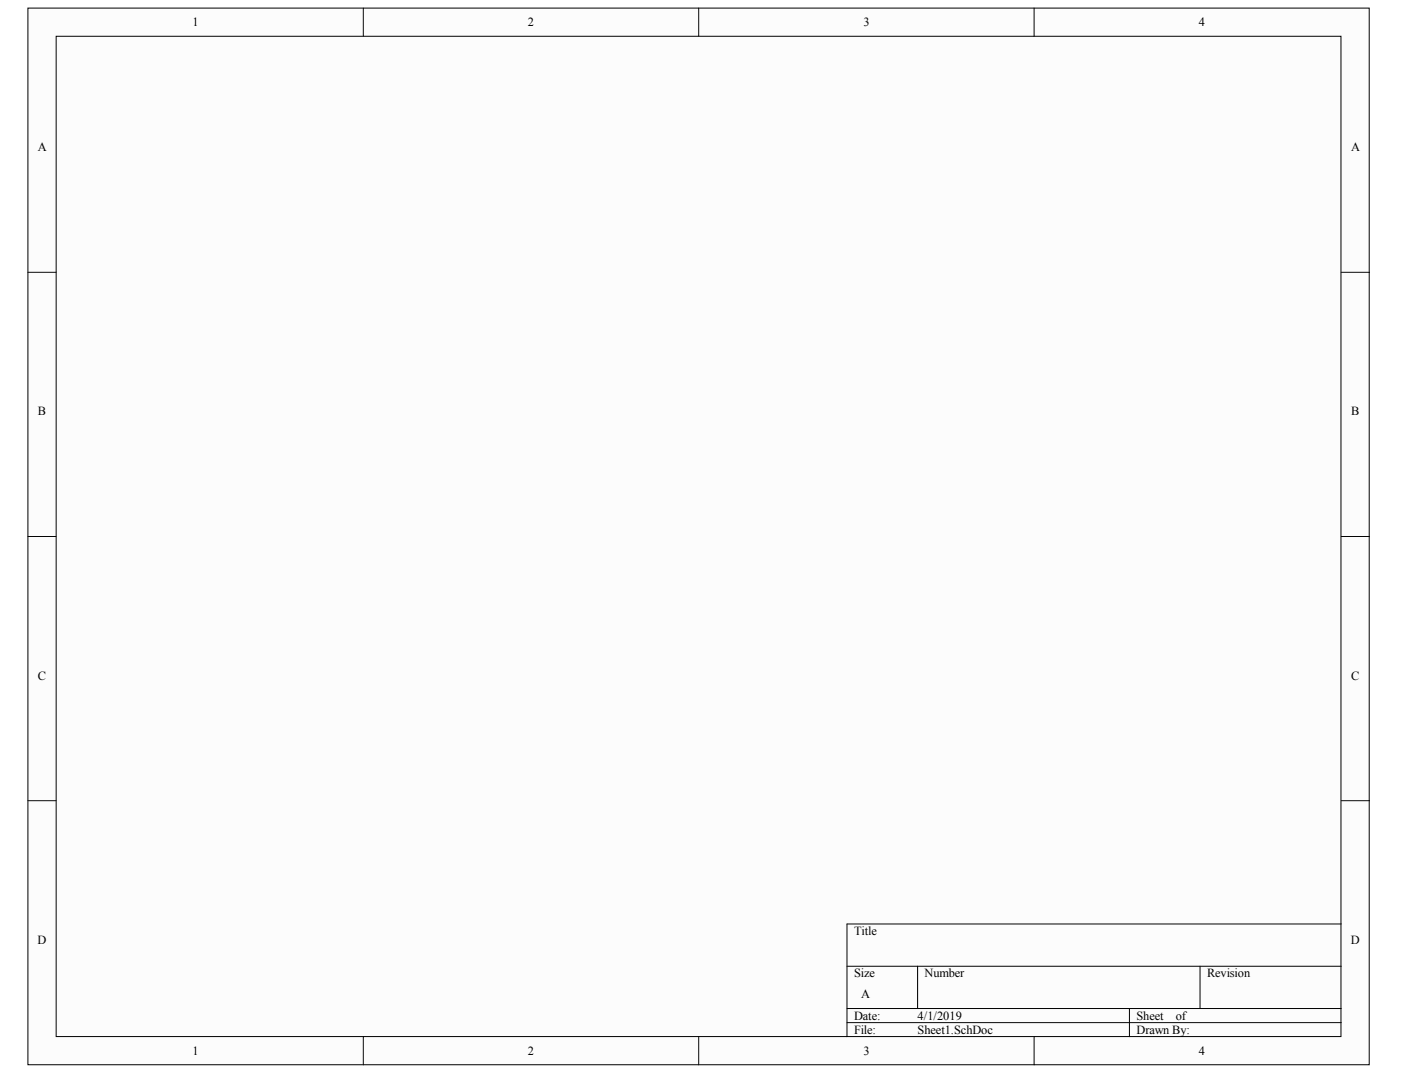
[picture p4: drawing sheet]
<svg xmlns="http://www.w3.org/2000/svg" width="273mm" height="210mm" viewBox="0 0 273 210" stroke-linecap="round" stroke-linejoin="round" font-family="sans-serif">
<defs><g id="words">
<g font-size="2.4">
<text x="37.5" y="5.1">1</text>
<text x="102.9" y="5.1">2</text>
<text x="168.3" y="5.1">3</text>
<text x="233.6" y="5.1">4</text>
<text x="7.4" y="29.5">A</text>
<text x="263.3" y="29.5">A</text>
<text x="7.4" y="81">B</text>
<text x="263.4" y="81">B</text>
<text x="7.4" y="132.4">C</text>
<text x="263.4" y="132.4">C</text>
<text x="7.3" y="183.9">D</text>
<text x="166.5" y="182.2">Title</text>
<text x="263.3" y="183.9">D</text>
<text x="166.5" y="190.5">Size</text>
<text x="180.2" y="190.5">Number</text>
<text x="235.3" y="190.5">Revision</text>
<text x="167.8" y="194.6">A</text>
<text x="166.5" y="198.7">Date:</text>
<text x="166.5" y="201.5">File:</text>
<text x="178.8" y="198.7">4/1/2019</text>
<text x="178.8" y="201.5">Sheet1.SchDoc</text>
<text x="221.5" y="198.7">Sheet</text>
<text x="221.5" y="201.5">Drawn By:</text>
<text x="229.2" y="198.7">of</text>
<text x="37.5" y="205.6">1</text>
<text x="102.9" y="205.6">2</text>
<text x="168.3" y="205.6">3</text>
<text x="233.6" y="205.6">4</text>
</g>
</g></defs>
<g fill="#fffcf8" stroke="#000" stroke-width=".19">
<path d="M5.4 1.6h261.5v205.9h-261.5z"/>
<path d="M10.9 7.1h250.5v194.9h-250.5z"/>
</g>
<g fill="none" stroke="#000" stroke-width=".19">
<path d="M70.8 1.6v5.5M136.2 1.6v5.5M201.5 1.6v5.5M5.4 53.1h5.5M261.4 53.1h5.5M5.4 104.6h5.5M261.4 104.6h5.5M5.4 156.1h5.5M261.4 156.1h5.5M165.1 188.3h96.3M165.1 196.6h96.3M165.1 199.3h96.3"/>
<path d="M178.8 188.3v8.3M220.1 196.6v5.5M233.9 188.3v8.3M261.4 180.1h-96.3v22M70.8 202.1v5.4M136.2 202.1v5.4M201.5 202.1v5.4"/>
</g>
<use href="#words"/>
</svg>
